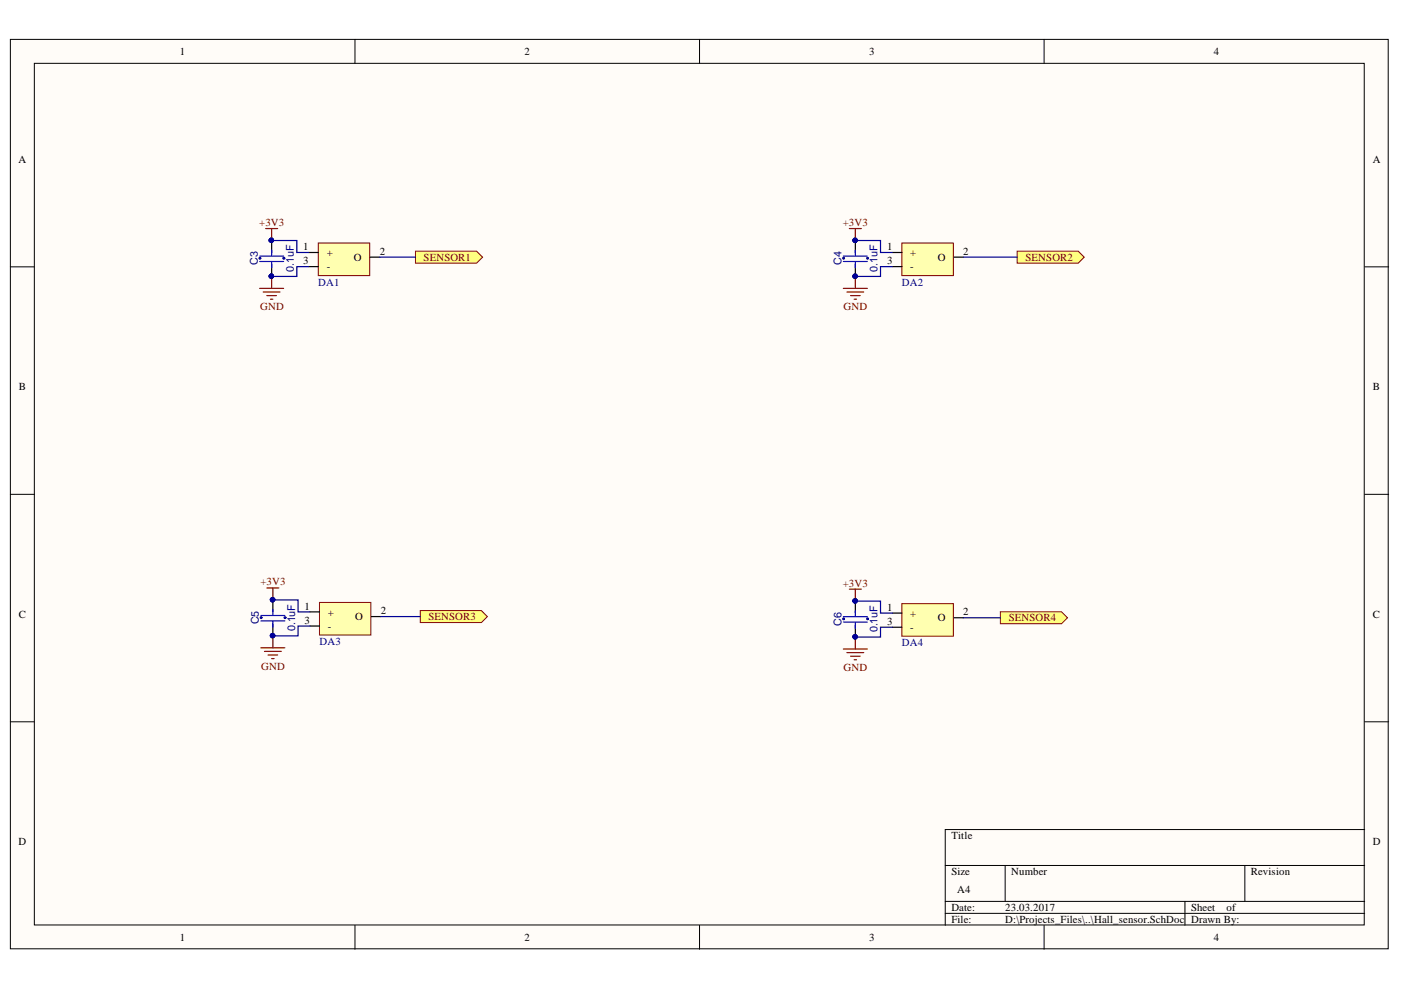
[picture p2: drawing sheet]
<svg xmlns="http://www.w3.org/2000/svg" width="297mm" height="210mm" viewBox="0 0 297 210" stroke-linecap="round" stroke-linejoin="round" font-family="sans-serif">
<defs><g id="words">
<g font-size="2.3">
<text x="38.1" y="11.7">1</text>
<text x="111.2" y="11.7">2</text>
<text x="184.3" y="11.7">3</text>
<text x="257.4" y="11.7">4</text>
<text x="3.9" y="34.5">A</text>
<text x="291.1" y="34.5">A</text>
<text x="64.3" y="53.1">1</text>
<text x="80.5" y="54">2</text>
<text x="188.1" y="53.1">1</text>
<text x="204.2" y="54">2</text>
<text x="64.3" y="56">3</text>
<text x="69.3" y="54.3">+</text>
<text x="69.3" y="57.3">-</text>
<text x="75" y="55.3">O</text>
<text x="188.1" y="56">3</text>
<text x="193" y="54.3">+</text>
<text x="193" y="57.3">-</text>
<text x="198.8" y="55.3">O</text>
<text x="4" y="82.7">B</text>
<text x="291.1" y="82.7">B</text>
<text x="4" y="131">C</text>
<text x="64.5" y="129.3">1</text>
<text x="69.5" y="130.5">+</text>
<text x="75.3" y="131.5">O</text>
<text x="80.8" y="130.2">2</text>
<text x="188.1" y="129.5">1</text>
<text x="193" y="130.8">+</text>
<text x="198.8" y="131.7">O</text>
<text x="204.2" y="130.5">2</text>
<text x="291.1" y="131">C</text>
<text x="64.5" y="132.2">3</text>
<text x="69.5" y="133.5">-</text>
<text x="188.1" y="132.5">3</text>
<text x="193" y="133.8">-</text>
<text x="3.9" y="179.2">D</text>
<text x="201.7" y="177.9">Title</text>
<text x="291.1" y="179.2">D</text>
<text x="201.7" y="185.6">Size</text>
<text x="214.4" y="185.6">Number</text>
<text x="265.2" y="185.6">Revision</text>
<text x="203" y="189.4">A4</text>
<text x="201.7" y="193.2">Date:</text>
<text x="201.7" y="195.7">File:</text>
<text x="213.1" y="193.2">23.03.2017</text>
<text x="213.1" y="195.7">D:\Projects_Files\..\Hall_sensor.SchDoc</text>
<text x="252.5" y="193.2">Sheet</text>
<text x="252.5" y="195.7">Drawn By:</text>
<text x="260.1" y="193.2">of</text>
<text x="38.1" y="199.5">1</text>
<text x="111.2" y="199.5">2</text>
<text x="184.3" y="199.5">3</text>
<text x="257.4" y="199.5">4</text>
</g>
<g font-size="2.3" fill="#800000">
<text x="55" y="48">+3V3</text>
<text x="178.7" y="48">+3V3</text>
<text x="89.8" y="55.3">SENSOR1</text>
<text x="217.4" y="55.3">SENSOR2</text>
<text x="55.1" y="65.7">GND</text>
<text x="178.9" y="65.7">GND</text>
<text x="55.2" y="124.1">+3V3</text>
<text x="178.7" y="124.4">+3V3</text>
<text x="90.8" y="131.5">SENSOR3</text>
<text x="213.9" y="131.7">SENSOR4</text>
<text x="55.4" y="142">GND</text>
<text x="178.9" y="142.2">GND</text>
</g>
<g font-size="2.3" fill="#000080">
<text x="54.6" y="56.2" transform="rotate(-90 54.6 56.2)">C3</text>
<text x="62.3" y="57.6" transform="rotate(-90 62.3 57.6)">0.1uF</text>
<text x="178.4" y="56.2" transform="rotate(-90 178.4 56.2)">C4</text>
<text x="186.1" y="57.6" transform="rotate(-90 186.1 57.6)">0.1uF</text>
<text x="67.5" y="60.6">DA1</text>
<text x="191.2" y="60.6">DA2</text>
<text x="54.9" y="132.4" transform="rotate(-90 54.9 132.4)">C5</text>
<text x="62.6" y="133.8" transform="rotate(-90 62.6 133.8)">0.1uF</text>
<text x="67.7" y="136.8">DA3</text>
<text x="178.4" y="132.7" transform="rotate(-90 178.4 132.7)">C6</text>
<text x="186.1" y="134.1" transform="rotate(-90 186.1 134.1)">0.1uF</text>
<text x="191.2" y="137.1">DA4</text>
</g>
</g></defs>
<g fill="#fffcf8" stroke="#000" stroke-width=".21">
<path d="M2.2 8.4h292.1v192.8h-292.1z"/>
<path d="M7.3 13.4h281.9v182.7h-281.9z"/>
</g>
<g fill="none" stroke="#000" stroke-width=".21">
<path d="M75.3 8.4v5M148.3 8.4v5M221.4 8.4v5M2.2 56.6h5.1M289.3 56.6h5.1M2.2 104.8h5.1M289.3 104.8h5.1M2.2 153h5.1M289.3 153h5.1M289.3 175.9h-88.9v20.3M75.3 196.2v5.1M148.3 196.2v5.1"/>
<path d="M200.4 183.5h88.9M200.4 191.1h88.9M200.4 193.7h88.9M213.1 183.5v7.6M221.4 196.2v5.1M251.2 191.1v5.1M263.9 183.5v7.6"/>
</g>
<path d="M67.5 51.5h10.9v6.9h-10.9z" fill="#ffffb0" stroke="#800000" stroke-width=".21"/>
<path d="M65.5 53.5h2M65.5 56.5h2M78.5 54.5h2" fill="none" stroke="#000" stroke-width=".25"/>
<path d="M88.1 53.3h12.9l1.3 1.2-1.3 1.3h-12.9z" fill-rule="evenodd" fill="#ffff80" stroke="#800000" stroke-width=".21"/>
<path d="M57.6 51v2.5M57.6 56.1v2.5" fill="none" stroke="#000" stroke-width=".25"/>
<g fill="#000080" stroke="#000080" stroke-width=".21">
<circle cx="57.5" cy="50.9" r=".46"/>
<circle cx="57.5" cy="58.6" r=".46"/>
<circle cx="60.2" cy="54.7" r=".21"/>
<circle cx="55.1" cy="54.8" r=".2"/>
</g>
<path d="M55.1 54.3h5M55.1 55.4h5M57.6 53.1v1.2M57.6 55.6v1.2" fill="none" stroke="#00f" stroke-width=".25"/>
<path d="M56.3 48.5h2.6M57.6 48.5v2.5M57.6 58.6v2.5M55.1 61.1h5M55.8 61.9h3.6M56.6 62.7h2M57.3 63.4h.5" fill="none" stroke="#800000" stroke-width=".25"/>
<path d="M57.6 51h5.3v2.5h2.6M65.5 56.5h-2.6v2.1h-5.3" fill="none" stroke="#000080" stroke-width=".25"/>
<path d="M191.2 51.5h10.9v6.9h-10.9z" fill="#ffffb0" stroke="#800000" stroke-width=".21"/>
<path d="M189.2 53.5h2M189.2 56.5h2M202.2 54.5h2" fill="none" stroke="#000" stroke-width=".25"/>
<path d="M215.7 53.3h12.9l1.3 1.2-1.3 1.3h-12.9z" fill-rule="evenodd" fill="#ffff80" stroke="#800000" stroke-width=".21"/>
<path d="M181.3 51v2.5M181.3 56.1v2.5" fill="none" stroke="#000" stroke-width=".25"/>
<g fill="#000080" stroke="#000080" stroke-width=".21">
<circle cx="181.3" cy="50.9" r=".46"/>
<circle cx="181.3" cy="58.6" r=".46"/>
<circle cx="183.9" cy="54.8" r=".2"/>
<circle cx="178.9" cy="54.8" r=".2"/>
</g>
<path d="M178.8 54.3h5.1M178.8 55.4h5.1M181.3 53.1v1.2M181.3 55.6v1.2" fill="none" stroke="#00f" stroke-width=".25"/>
<path d="M180.1 48.5h2.5M181.3 48.5v2.5M181.3 58.6v2.5M178.8 61.1h5.1M179.6 61.9h3.5M180.3 62.7h2.1M181.1 63.4h.5" fill="none" stroke="#800000" stroke-width=".25"/>
<path d="M181.3 51h5.4v2.5h2.5M189.2 56.5h-2.5v2.1h-5.4" fill="none" stroke="#000080" stroke-width=".25"/>
<path d="M67.7 127.7h10.9v6.9h-10.9z" fill="#ffffb0" stroke="#800000" stroke-width=".21"/>
<path d="M65.7 129.7h2M65.7 132.7h2M78.7 130.7h2" fill="none" stroke="#000" stroke-width=".25"/>
<path d="M89.1 129.5h13l1.2 1.2-1.2 1.3h-13z" fill-rule="evenodd" fill="#ffff80" stroke="#800000" stroke-width=".21"/>
<path d="M57.8 127.2v2.5M57.8 132.3v2.5" fill="none" stroke="#000" stroke-width=".25"/>
<g fill="#000080" stroke="#000080" stroke-width=".21">
<circle cx="57.8" cy="127.1" r=".46"/>
<circle cx="57.8" cy="134.8" r=".46"/>
<circle cx="60.4" cy="130.9" r=".21"/>
<circle cx="55.4" cy="131" r=".2"/>
</g>
<path d="M55.3 130.5h5.1M55.3 131.6h5.1M57.8 129.3v1.2M57.8 131.8v1.2" fill="none" stroke="#00f" stroke-width=".25"/>
<path d="M55.3 137.4h5.1M56.1 138.1h3.5M56.6 124.7h2.5M56.8 138.9h2.1M57.6 139.6h.5M57.8 124.7v2.5M57.8 134.8v2.6" fill="none" stroke="#800000" stroke-width=".25"/>
<path d="M57.8 127.2h5.4v2.5h2.5M65.7 132.7h-2.5v2.1h-5.4" fill="none" stroke="#000080" stroke-width=".25"/>
<path d="M191.2 128h10.9v6.9h-10.9z" fill="#ffffb0" stroke="#800000" stroke-width=".21"/>
<path d="M189.2 130h2M189.2 133h2M202.2 131h2" fill="none" stroke="#000" stroke-width=".25"/>
<path d="M212.1 129.7h13l1.2 1.3-1.2 1.3h-13z" fill-rule="evenodd" fill="#ffff80" stroke="#800000" stroke-width=".21"/>
<path d="M181.3 127.5v2.5M181.3 132.5v2.6" fill="none" stroke="#000" stroke-width=".25"/>
<g fill="#000080" stroke="#000080" stroke-width=".21">
<circle cx="181.3" cy="127.4" r=".46"/>
<circle cx="181.3" cy="135" r=".46"/>
<circle cx="183.9" cy="131.2" r=".2"/>
<circle cx="178.9" cy="131.2" r=".2"/>
</g>
<path d="M178.8 130.8h5.1M178.8 131.9h5.1M181.3 129.5v1.2M181.3 132v1.2" fill="none" stroke="#00f" stroke-width=".25"/>
<path d="M178.8 137.6h5.1M179.6 138.4h3.5M180.1 124.9h2.5M180.3 139.1h2.1M181.1 139.9h.5M181.3 124.9v2.6M181.3 135.1v2.5" fill="none" stroke="#800000" stroke-width=".25"/>
<path d="M80.5 54.5h7.6M204.2 54.5h11.5M80.7 130.7h8.4M181.3 127.5h5.4v2.5h2.5M189.2 133h-2.5v2.1h-5.4M204.2 131h7.9" fill="none" stroke="#000080" stroke-width=".25"/>
<use href="#words"/>
</svg>
